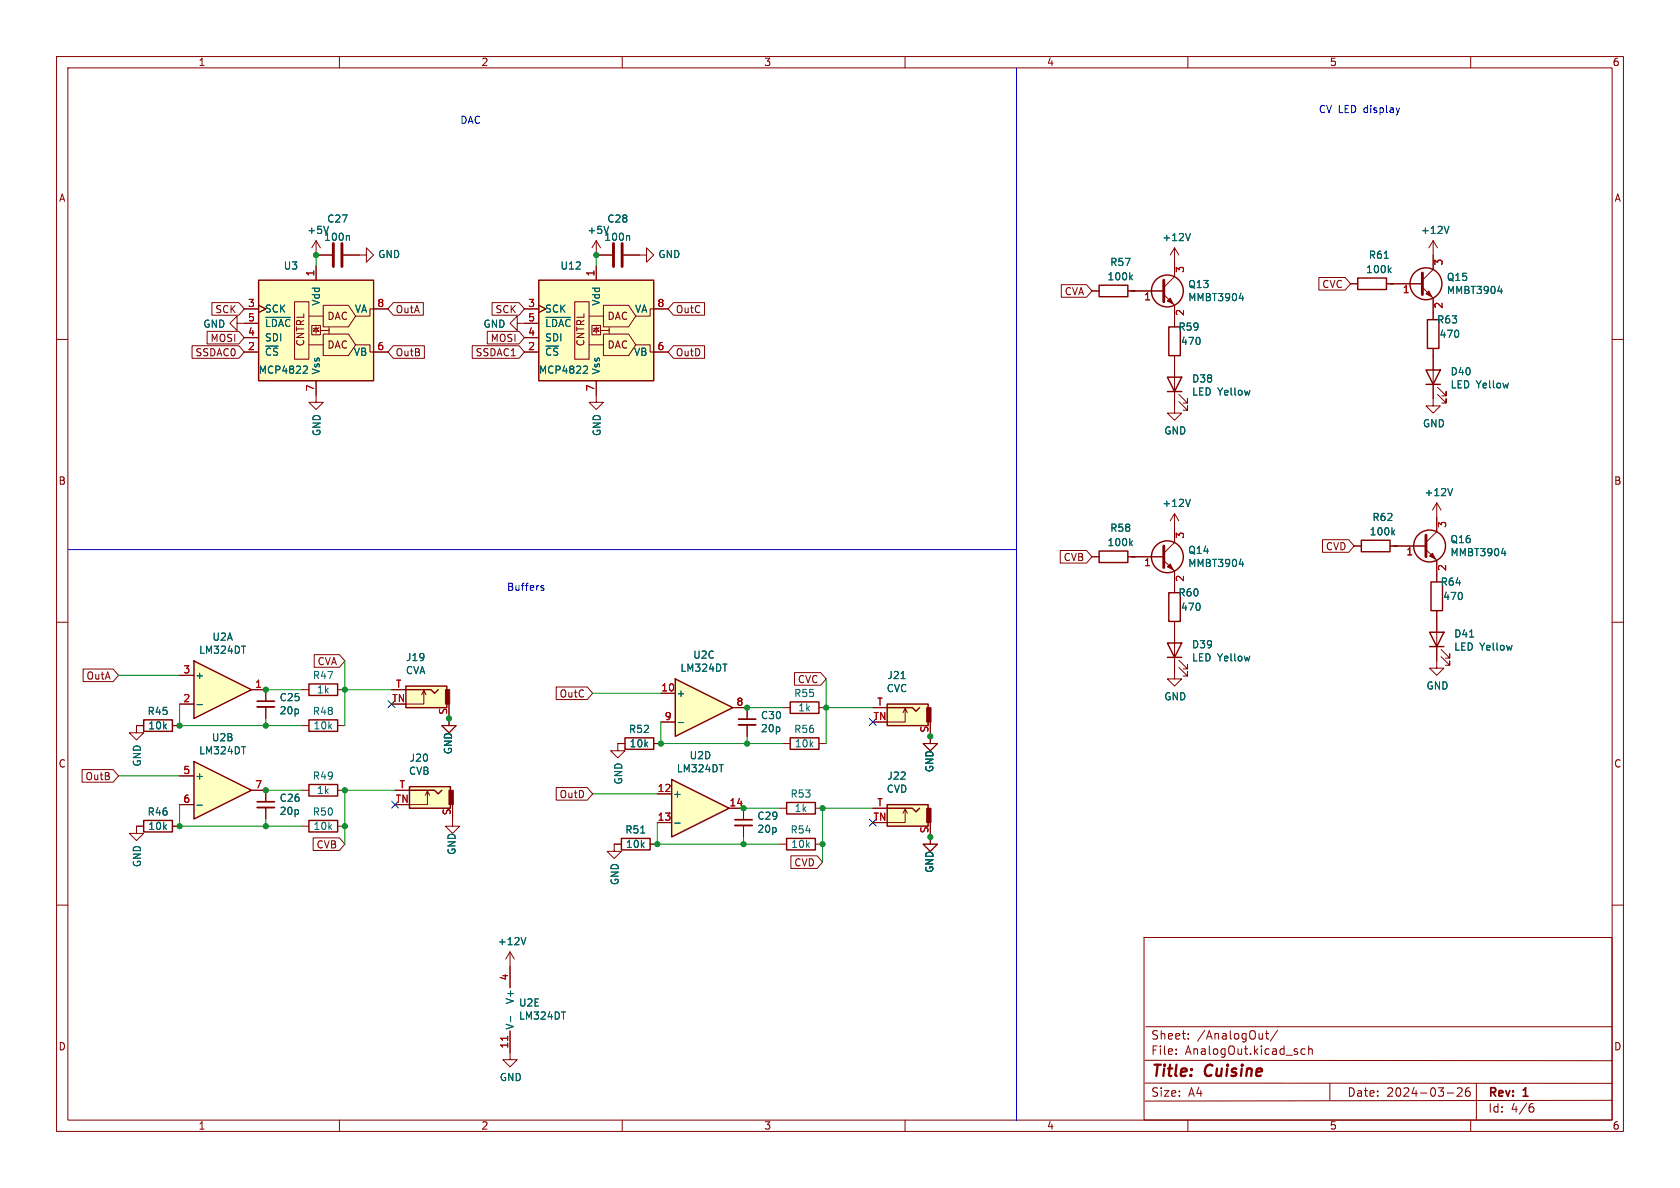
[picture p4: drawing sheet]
<svg xmlns="http://www.w3.org/2000/svg" width="297mm" height="210mm" viewBox="0 0 297 210" stroke-linecap="round" stroke-linejoin="round" font-family="sans-serif">
<defs><g id="words">
<g font-size="2.8" fill="#840000">
<text x="203.4" y="190.9">Title:</text>
<text x="213.1" y="190.9">Cuisine</text>
</g>
<g font-size="2.1" fill="#840000">
<text x="203.4" y="184">Sheet:</text>
<text x="211.6" y="184">/AnalogOut/</text>
<text x="203.4" y="186.7">File:</text>
<text x="209.5" y="186.7">AnalogOut.kicad_sch</text>
<text x="203.4" y="194.1">Size:</text>
<text x="210.1" y="194.1">A4</text>
<text x="238.1" y="194.1">Date:</text>
<text x="245.1" y="194.1">2024-03-26</text>
<text x="263" y="194.3">Rev:</text>
<text x="263" y="196.9">Id:</text>
<text x="267.1" y="196.9">4/6</text>
<text x="269.4" y="194.3">1</text>
</g>
<g font-size="1.8" fill="#840000">
<text x="35" y="11.9">1</text>
<text x="85" y="11.9">2</text>
<text x="135" y="11.9">3</text>
<text x="185" y="11.9">4</text>
<text x="235" y="11.9">5</text>
<text x="285" y="11.9">6</text>
<text x="10.3" y="35.9">A</text>
<text x="285.3" y="35.9">A</text>
<text x="188.1" y="52.4">CVA</text>
<text x="233.7" y="51.1">CVC</text>
<text x="38" y="55.6">SCK</text>
<text x="57.8" y="56.8">DAC</text>
<text x="69.8" y="55.6">OutA</text>
<text x="87.5" y="55.6">SCK</text>
<text x="107.3" y="56.8">DAC</text>
<text x="119.4" y="55.6">OutC</text>
<text x="34.4" y="63.2">SSDAC0</text>
<text x="37.1" y="60.6">MOSI</text>
<text x="54" y="61.3" transform="rotate(-90 54 61.3)">CNTRL</text>
<text x="57.8" y="61.8">DAC</text>
<text x="69.8" y="63.2">OutB</text>
<text x="84" y="63.2">SSDAC1</text>
<text x="86.6" y="60.6">MOSI</text>
<text x="103.5" y="61.3" transform="rotate(-90 103.5 61.3)">CNTRL</text>
<text x="107.3" y="61.8">DAC</text>
<text x="119.4" y="63.2">OutD</text>
<text x="10.3" y="85.9">B</text>
<text x="285.3" y="85.9">B</text>
<text x="187.9" y="99.4">CVB</text>
<text x="234.3" y="97.5">CVD</text>
<text x="56" y="117.8">CVA</text>
<text x="15.2" y="120.3">OutA</text>
<text x="98.8" y="123.5">OutC</text>
<text x="140.9" y="121">CVC</text>
<text x="10.3" y="135.9">C</text>
<text x="285.3" y="135.9">C</text>
<text x="15" y="138.1">OutB</text>
<text x="98.8" y="141.3">OutD</text>
<text x="55.9" y="150.2">CVB</text>
<text x="140.3" y="153.4">CVD</text>
<text x="10.3" y="185.9">D</text>
<text x="285.3" y="185.9">D</text>
<text x="35" y="199.9">1</text>
<text x="85" y="199.9">2</text>
<text x="135" y="199.9">3</text>
<text x="185" y="199.9">4</text>
<text x="235" y="199.9">5</text>
<text x="285" y="199.9">6</text>
</g>
<g font-size="1.8" fill="#0000c2">
<text x="81.3" y="22">DAC</text>
<text x="233" y="20.1">CV LED display</text>
<text x="89.5" y="104.5">Buffers</text>
</g>
<g font-size="1.8" fill="#006464">
<text x="54.2" y="41.6">+5V</text>
<text x="57.7" y="39.5">C27</text>
<text x="103.8" y="41.6">+5V</text>
<text x="107.3" y="39.5">C28</text>
<text x="251.1" y="41.6">+12V</text>
<text x="50.1" y="47.9">U3</text>
<text x="57.2" y="42.8">100n</text>
<text x="66.8" y="45.8">GND</text>
<text x="99" y="47.9">U12</text>
<text x="106.7" y="42.8">100n</text>
<text x="116.3" y="45.8">GND</text>
<text x="196.2" y="47.2">R57</text>
<text x="205.4" y="42.8">+12V</text>
<text x="241.9" y="45.9">R61</text>
<text x="195.7" y="49.8">100k</text>
<text x="210" y="51.1">Q13</text>
<text x="210" y="53.4">MMBT3904</text>
<text x="241.4" y="48.5">100k</text>
<text x="255.7" y="49.9">Q15</text>
<text x="255.7" y="52.2">MMBT3904</text>
<text x="35.8" y="58.1">GND</text>
<text x="46.7" y="55.5">SCK</text>
<text x="46.7" y="58">~{LDAC}</text>
<text x="56.7" y="54.1" transform="rotate(-90 56.7 54.1)">Vdd</text>
<text x="62.6" y="55.5">VA</text>
<text x="85.4" y="58.1">GND</text>
<text x="96.3" y="55.5">SCK</text>
<text x="96.3" y="58">~{LDAC}</text>
<text x="106.3" y="54.1" transform="rotate(-90 106.3 54.1)">Vdd</text>
<text x="112.2" y="55.5">VA</text>
<text x="208.2" y="58.6">R59</text>
<text x="254" y="57.4">R63</text>
<text x="254.4" y="59.9">470</text>
<text x="46.7" y="63.1">~{CS}</text>
<text x="46.7" y="60.6">SDI</text>
<text x="62.5" y="63.1">VB</text>
<text x="96.3" y="63.1">~{CS}</text>
<text x="96.3" y="60.6">SDI</text>
<text x="112" y="63.1">VB</text>
<text x="208.7" y="61.2">470</text>
<text x="45.6" y="66.3">MCP4822</text>
<text x="56.7" y="66.3" transform="rotate(-90 56.7 66.3)">Vss</text>
<text x="95.2" y="66.3">MCP4822</text>
<text x="106.3" y="66.3" transform="rotate(-90 106.3 66.3)">Vss</text>
<text x="210.7" y="67.8">D38</text>
<text x="210.7" y="70.1">LED Yellow</text>
<text x="256.3" y="66.5">D40</text>
<text x="256.3" y="68.9">LED Yellow</text>
<text x="56.9" y="77.2" transform="rotate(-90 56.9 77.2)">GND</text>
<text x="106.4" y="77.2" transform="rotate(-90 106.4 77.2)">GND</text>
<text x="205.7" y="77">GND</text>
<text x="251.5" y="75.7">GND</text>
<text x="205.4" y="89.8">+12V</text>
<text x="251.7" y="87.9">+12V</text>
<text x="196.2" y="94.2">R58</text>
<text x="242" y="94.8">100k</text>
<text x="242.5" y="92.3">R62</text>
<text x="195.7" y="96.7">100k</text>
<text x="210" y="98.1">Q14</text>
<text x="210" y="100.4">MMBT3904</text>
<text x="256.3" y="96.2">Q16</text>
<text x="256.3" y="98.5">MMBT3904</text>
<text x="208.2" y="105.6">R60</text>
<text x="254.6" y="103.7">R64</text>
<text x="255" y="106.3">470</text>
<text x="37.5" y="113.5">U2A</text>
<text x="208.7" y="108.2">470</text>
<text x="257" y="112.9">D41</text>
<text x="35.1" y="115.8">LM324DT</text>
<text x="71.7" y="119.4">CVA</text>
<text x="71.7" y="117.1">J19</text>
<text x="120.2" y="118.9">LM324DT</text>
<text x="122.5" y="116.6">U2C</text>
<text x="210.6" y="114.8">D39</text>
<text x="210.6" y="117.1">LED Yellow</text>
<text x="257" y="115.2">LED Yellow</text>
<text x="34.4" y="120.2">+</text>
<text x="49.3" y="124.2">C25</text>
<text x="55.2" y="120.2">R47</text>
<text x="55.9" y="122.8">1k</text>
<text x="119.5" y="123.4">+</text>
<text x="140.3" y="123.4">R55</text>
<text x="141" y="126">1k</text>
<text x="156.7" y="122.6">CVC</text>
<text x="156.8" y="120.2">J21</text>
<text x="205.7" y="124">GND</text>
<text x="252.1" y="122.1">GND</text>
<text x="26" y="126.6">R45</text>
<text x="26.1" y="129.1">10k</text>
<text x="37.4" y="131.2">U2B</text>
<text x="49.3" y="126.5">20p</text>
<text x="55.2" y="126.6">R48</text>
<text x="55.3" y="129.1">10k</text>
<text x="111.1" y="129.8">R52</text>
<text x="134.4" y="127.3">C30</text>
<text x="134.4" y="129.6">20p</text>
<text x="140.3" y="129.8">R56</text>
<text x="25.1" y="135.6" transform="rotate(-90 25.1 135.6)">GND</text>
<text x="35.1" y="133.6">LM324DT</text>
<text x="72.2" y="137.2">CVB</text>
<text x="72.3" y="134.8">J20</text>
<text x="80.1" y="133.4" transform="rotate(-90 80.1 133.4)">GND</text>
<text x="111.2" y="132.3">10k</text>
<text x="119.6" y="136.7">LM324DT</text>
<text x="121.8" y="134.4">U2D</text>
<text x="140.4" y="132.3">10k</text>
<text x="165.2" y="136.6" transform="rotate(-90 165.2 136.6)">GND</text>
<text x="34.4" y="138">+</text>
<text x="49.3" y="141.9">C26</text>
<text x="55.2" y="138">R49</text>
<text x="55.9" y="140.6">1k</text>
<text x="110.2" y="138.8" transform="rotate(-90 110.2 138.8)">GND</text>
<text x="118.9" y="141.2">+</text>
<text x="139.7" y="141.2">R53</text>
<text x="140.4" y="143.7">1k</text>
<text x="156.7" y="140.3">CVD</text>
<text x="156.8" y="138">J22</text>
<text x="26" y="144.4">R46</text>
<text x="26.1" y="146.9">10k</text>
<text x="49.3" y="144.2">20p</text>
<text x="55.2" y="144.4">R50</text>
<text x="55.3" y="146.9">10k</text>
<text x="110.4" y="147.5">R51</text>
<text x="133.8" y="145.1">C29</text>
<text x="133.8" y="147.4">20p</text>
<text x="139.7" y="147.5">R54</text>
<text x="25.1" y="153.4" transform="rotate(-90 25.1 153.4)">GND</text>
<text x="80.7" y="151.2" transform="rotate(-90 80.7 151.2)">GND</text>
<text x="110.6" y="150.1">10k</text>
<text x="139.8" y="150.1">10k</text>
<text x="165.2" y="154.4" transform="rotate(-90 165.2 154.4)">GND</text>
<text x="109.6" y="156.6" transform="rotate(-90 109.6 156.6)">GND</text>
<text x="87.9" y="167.3">+12V</text>
<text x="91" y="177.6" transform="rotate(-90 91 177.6)">V+</text>
<text x="91.7" y="178.1">U2E</text>
<text x="91" y="182.1" transform="rotate(-90 91 182.1)">V-</text>
<text x="91.7" y="180.4">LM324DT</text>
<text x="88.3" y="191.3">GND</text>
</g>
<g font-size="1.8" fill="#a90000">
<text x="255.3" y="47.1" transform="rotate(-90 255.3 47.1)">3</text>
<text x="55.6" y="49" transform="rotate(-90 55.6 49)">1</text>
<text x="105.2" y="49" transform="rotate(-90 105.2 49)">1</text>
<text x="202.2" y="53.4">1</text>
<text x="209.6" y="48.3" transform="rotate(-90 209.6 48.3)">3</text>
<text x="247.9" y="52.1">1</text>
<text x="43.7" y="54.4">3</text>
<text x="43.7" y="59.4">4</text>
<text x="43.7" y="56.9">5</text>
<text x="66.6" y="54.4">8</text>
<text x="93.3" y="54.4">3</text>
<text x="93.3" y="59.4">4</text>
<text x="93.3" y="56.9">5</text>
<text x="116.1" y="54.4">8</text>
<text x="209.6" y="56" transform="rotate(-90 209.6 56)">2</text>
<text x="255.3" y="54.7" transform="rotate(-90 255.3 54.7)">2</text>
<text x="43.7" y="62">2</text>
<text x="66.6" y="62">6</text>
<text x="93.3" y="62">2</text>
<text x="116.1" y="62">6</text>
<text x="55.6" y="69.3" transform="rotate(-90 55.6 69.3)">7</text>
<text x="105.2" y="69.3" transform="rotate(-90 105.2 69.3)">7</text>
<text x="209.6" y="95.3" transform="rotate(-90 209.6 95.3)">3</text>
<text x="256" y="93.4" transform="rotate(-90 256 93.4)">3</text>
<text x="202.2" y="100.4">1</text>
<text x="248.5" y="98.5">1</text>
<text x="256" y="101" transform="rotate(-90 256 101)">2</text>
<text x="209.6" y="102.9" transform="rotate(-90 209.6 102.9)">2</text>
<text x="32.3" y="119.1">3</text>
<text x="32.3" y="124.2">2</text>
<text x="45" y="121.7">1</text>
<text x="69.2" y="124.2">TN</text>
<text x="69.9" y="121.7">T</text>
<text x="116.8" y="122.3">10</text>
<text x="130.1" y="124.8">8</text>
<text x="155" y="124.8">T</text>
<text x="79.1" y="126.4" transform="rotate(-90 79.1 126.4)">S</text>
<text x="117.4" y="127.4">9</text>
<text x="154.3" y="127.4">TN</text>
<text x="164.2" y="129.6" transform="rotate(-90 164.2 129.6)">S</text>
<text x="32.3" y="136.9">5</text>
<text x="32.3" y="142">6</text>
<text x="45" y="139.4">7</text>
<text x="69.9" y="142">TN</text>
<text x="70.5" y="139.4">T</text>
<text x="116.2" y="140.1">12</text>
<text x="128.9" y="142.6">14</text>
<text x="155" y="142.6">T</text>
<text x="79.8" y="144.2" transform="rotate(-90 79.8 144.2)">S</text>
<text x="116.2" y="145.2">13</text>
<text x="154.3" y="145.2">TN</text>
<text x="164.2" y="147.4" transform="rotate(-90 164.2 147.4)">S</text>
<text x="89.9" y="173.4" transform="rotate(-90 89.9 173.4)">4</text>
<text x="89.9" y="185.5" transform="rotate(-90 89.9 185.5)">11</text>
</g>
</g></defs>
<g fill="none" stroke="#840000" stroke-width=".18">
<path d="M10 10h277v190h-277zM12 12h273v186h-273zM60 10v2M110 10v2M160 10v2M210 10v2M260 10v2M10 60h2M55.9 42.5v2.6h2.8M55.9 42.5l-.8 1.3M55.9 42.5l.7 1.3M60.7 45.1h4.1v-1.3l1.2 1.3-1.2 1.3v-1.3"/>
<path d="M91.4 57.2v-1.3l-1.2 1.3 1.2 1.2v-1.2h3.8M92.7 54.6h2.5M92.7 59.7h2.5M95.2 54l1.3 .6-1.3 .6M101.6 53.3h2.5v10.2h-2.5zM104.1 55.9h2.6M104.6 57.5h1.6v1.7h-1.6zM104.9 58.5l.5-.5 .5 .5zM105.4 47v2.5M105.4 57.8v1.1M105.9 57.9l-.1 .1h-.8l-.1 .2M106.7 59.1h4.4l1.3 1.9-1.3 1.9h-4.4z"/>
<path d="M106.7 54h4.4l1.3 1.9-1.3 1.9h-4.4zM107.7 57.9v.5h-1.5M107.7 58.3v.8M118.1 54.6h-3.2v1.3h-2.5M253.4 55.2v1.3M285 60h2M92.7 62.2h2.5M104.1 61h2.6M105.4 67.3v3.8h1.3l-1.3 1.3-1.3-1.3h1.3M112.4 61h2.5v1.2h3.2M253.4 61.6v1.3M10 110h2"/>
<path d="M285 110h2M69.8 139.7h2.6M75.6 139.8l-.4 .8M79.4 127v1.3h-1.3l1.3 1.2 1.2-1.2h-1.2M110.5 131.4h-1.3v1.3h1.3l-1.3 1.3-1.3-1.3h1.3M115.6 131.4h1.2M154.3 125.1h2.5M160 125.2l-.4 .8M160.4 126l-.4-.8v2.4h-3.2M164.5 127.6v2.6M10 160h2M75.9 140.6l-.3-.8v2.4h-3.2"/>
<path d="M80 142.2v2.6M109.9 149.2h-1.3v1.3h1.3l-1.3 1.3-1.3-1.3h1.3M114.9 149.2h1.3M131.4 142.9v2M131.4 145.9v2.1M137.8 149.2h1.3M137.8 142.9h1.3M144.1 149.2h1.3M144.1 142.9h1.3M285 160h2M90.2 168.3v6.3M90.2 168.3l-.8 1.2"/>
<path d="M90.2 168.3l.7 1.2M202.3 165.7h82.7v32.3h-82.7zM60 198v2M90.2 182.2v5.1h1.2l-1.2 1.3-1.3-1.3h1.3M110 198v2M160 198v2M202.4 191.5h82.6M202.4 187.4l82.6 .1M202.5 181.5h82.5M207.9 186.3v.1M207.9 185.5v.1M210 198v2"/>
<path d="M210.1 183.6v.1M210.1 182.8v.1M223.7 182.7h.6M223.9 182.2v1.3l.4 .2M225.9 182.1l-1.3 1.9M230.7 185.5l-.4-.1-.3 .3v.4l.1 .2h.6M231.4 185.5l.2-.1 .3 .1 .1 .9M231.4 184.9v1.5M235.1 191.5v3M255.8 193.2h1.2M257.6 192.4l.6-.1 .2 .1 .1 .3-.9 1.1h.9M259.8 192.3a.59 .59 0 0 0-.7 .6v.6l.1 .2 .4 .1 .2-.1 .1-.5-.1-.3h-.5l-.2 .3"/>
<path d="M260 198v2M261 191.5v6.5M270.6 195.7h.3l.3 .3-.1 .5-.5 .1M271 195.1l-.4 .1M285 194.5l-82.6 .1"/>
</g>
<path d="M95.2 49.5h20.4v17.8h-20.4zM252.3 56.5h2.1v5.1h-2.1zM72.4 139.1h7.2v3.8h-7.2zM72.4 139.7h4.4l.7 .6 .6-.6M110.5 130.4h5.1v2.1h-5.1zM156.8 124.5h7.3v3.8h-7.3zM156.8 125.1h4.5l.6 .6 .7-.6M109.9 148.2h5v2h-5zM139.1 148.2h5v2h-5zM139.1 141.9h5v2h-5z" fill="none" stroke="#840000" stroke-width=".25"/>
<g fill="#ffffc2" stroke="#ffffc2" stroke-width=".18">
<path d="M156.8 124.5h7.3v3.8h-7.3z"/>
<path d="M95.2 49.5h20.4v17.8h-20.4z"/>
<path d="M72.4 139.1h7.2v3.8h-7.2z"/>
</g>
<g fill="#840000" stroke="#840000" stroke-width=".18">
<path d="M163.8 125.1h.8v2.5h-.8z"/>
<path d="M79.4 139.7h.7v2.5h-.7z"/>
</g>
<path d="M58.1 40l-.4 1.3M61.6 41.6l.2 .2v.7M96.5 56.1h4.4M103.3 64.7l.4 .1 .2 .3-.8 .9h.8M159.3 120h.7M113.3 147.3h.7M90.3 179.7v.9M93 165.7l-.5 1.3" fill="none" stroke="#006464" stroke-width=".18"/>
<path d="M89.8 183.2v.7" fill="none" stroke="#a90000" stroke-width=".18"/>
<path d="M58.9 43.1v4M60.5 43.1v4" fill="none" stroke="#840000" stroke-width=".51"/>
<path d="M129.9 145.9h3.1" fill="none" stroke="#840000" stroke-width=".33"/>
<path d="M129.9 144.9h3.1" fill="none" stroke="#840000" stroke-width=".3"/>
<path d="M118.7 137.8l10.2 5.1-10.2 5.1z" fill="#ffffc2"/>
<path d="M118.7 137.8l10.2 5.1-10.2 5.1zM139.7 124.1h5.1v2h-5.1z" fill="none" stroke="#840000" stroke-width=".25"/>
<path d="M55.9 69.9v1.2h1.2l-1.2 1.3-1.3-1.3h1.3M138.4 125.1h1.3M144.8 125.1h1.2M116.2 140.3h2.5M116.2 145.4h2.5M128.9 142.9h2.5" fill="none" stroke="#840000" stroke-width=".18"/>
<path d="M119.3 145.5h.9" fill="none" stroke="#006464" stroke-width=".18"/>
<path d="M119.4 120l10.1 5.1-10.1 5.1z" fill="#ffffc2"/>
<g fill="none" stroke="#840000" stroke-width=".25">
<path d="M45.7 49.5h20.3v17.8h-20.3zM194.3 50.4h5.1v2.1h-5.1zM206.6 57.8h2.1v5.1h-2.1zM240 49.1h5.1v2.1h-5.1zM206.4 66.7h2.5l-1.3 2.5zM206.4 69.2h2.5M252.1 65.4h2.5l-1.2 2.5zM252.1 67.9h2.5M194.3 97.4h5.1v2h-5.1zM240.7 95.5h5v2h-5zM206.4 113.7h2.5l-1.3 2.5zM206.4 116.2h2.5"/>
<path d="M206.6 104.8h2.1v5.1h-2.1zM252.7 111.8h2.6l-1.3 2.5zM252.7 114.3h2.6M253 102.9h2v5.1h-2zM25.4 127.3h5.1v2h-5.1zM54.6 138.7h5.1v2h-5.1zM119.4 120l10.1 5.1-10.1 5.1zM25.4 145h5.1v2.1h-5.1z"/>
<circle cx="206.4" cy="51.4" r="2.82"/>
<circle cx="252.1" cy="50.2" r="2.82"/>
<circle cx="206.4" cy="98.4" r="2.82"/>
<circle cx="252.7" cy="96.5" r="2.82"/>
</g>
<g fill="none" stroke="#840000" stroke-width=".18">
<path d="M41.9 57.2v-1.3l-1.3 1.3 1.3 1.2v-1.2h3.8M43.2 54.6h2.5M43.2 59.7h2.5M45.7 54l1.3 .6-1.3 .6M52.1 53.3h2.5v10.2h-2.5zM54.6 55.9h2.5M55.1 57.5h1.5v1.7h-1.5zM55.4 58.5l.5-.5 .5 .5zM55.9 47v2.5M55.9 57.8v1.1M56.4 57.9l-.1 .1h-.8l-.1 .2M57.1 59.1h4.5l1.3 1.9-1.3 1.9h-4.5z"/>
<path d="M57.1 54h4.5l1.3 1.9-1.3 1.9h-4.5zM58.2 57.9v.5h-1.6M58.2 58.3v.8M68.6 54.6h-3.2v1.3h-2.5M105.4 42.5l-.8 1.3M105.4 42.5v2.6h2.8M105.4 42.5l.8 1.3M110.2 45.1h4.1v-1.3l1.3 1.3-1.3 1.3v-1.3M193 51.4h1.3M199.4 51.4h6.3M205.7 52.1l1.9 1.9v3.8M207.6 43.8v5.1l-1.9 1.9"/>
<path d="M207.6 43.8l-.7 1.3M207.6 43.8l.8 1.3M238.8 50.2h1.2M245.1 50.2h6.4M251.5 50.8l1.9 1.9v2.5M253.4 42.5v5.1l-1.9 1.9M253.4 42.5l-.8 1.3M253.4 42.5l.7 1.3M43.2 62.2h2.5M54.6 61h2.5M55.9 67.3v2.6M62.9 61h2.5v1.2h3.2"/>
<path d="M207.6 62.9v10.1h1.3l-1.3 1.3-1.2-1.3h1.2M208.4 71l1.5 1.5v-.7v.7h-.7M208.4 69.7l1.5 1.5v-.7v.7h-.7M253.4 62.9v8.9h1.2l-1.2 1.2-1.3-1.2h1.3M254.1 69.7l1.6 1.5v-.7v.7h-.8M254.1 68.5l1.6 1.5v-.8v.8h-.8M193 98.4h1.3M199.4 98.4h6.3M205.7 99.1l1.9 1.9v3.8M207.6 90.8v5.1l-1.9 1.9M207.6 90.8l-.7 1.3M207.6 90.8l.8 1.3"/>
<path d="M239.4 96.5h1.3M245.7 96.5h6.4M252.1 97.2l1.9 1.9v3.8M254 88.9v5.1l-1.9 1.9M254 88.9l-.8 1.3M254 88.9l.8 1.3M207.6 109.9v10.1h1.3l-1.3 1.3-1.2-1.3h1.2M208.4 118l1.5 1.5v-.8v.8h-.7M208.4 116.7l1.5 1.5v-.7v.7h-.7M254 108v10.1h1.3l-1.3 1.3-1.3-1.3h1.3M254.8 116.1l1.5 1.5v-.8v.8h-.8M254.8 114.8l1.5 1.5v-.7v.7h-.8"/>
<path d="M25.4 128.3h-1.3v1.2h1.3l-1.3 1.3-1.2-1.3h1.2M30.5 128.3h1.2M47 139.7v2M53.3 139.7h1.3M59.7 139.7h1.3M79.4 127v1.3h-1.3l1.3 1.2 1.2-1.2h-1.2M116.8 122.6h2.6M116.8 127.6h2.6M129.5 125.1h2.6v2M132.1 128.1v2.1M25.4 146.1h-1.3v1.2h1.3l-1.3 1.3-1.2-1.3h1.2M30.5 146.1h1.2"/>
<path d="M47 142.7v2.1M80 144.8v1.3h-1.3l1.3 1.2 1.3-1.2h-1.3"/>
</g>
<g fill="none" stroke="#006464" stroke-width=".18">
<path d="M47 56.1h4.4M107.6 40l-.4 1.3M111.1 41.6l.2 .2v.7M199.8 49l.4 .5M200.2 48.6l-.5 .5M210.4 41.3l-.4 1.2M219.1 52.7h.8M219.7 52.3v.9M244.7 45.7h.7M245.6 47.7l.3 .5M245.9 47.4l-.5 .4M256.2 40l-.5 1.3"/>
<path d="M264.8 51.5h.8M265.4 51v.9M53.8 64.7l.4 .1 .1 .3-.7 .9h.7M199.8 96l.4 .5M200.2 95.6l-.5 .5M210.4 88.3l-.4 1.2M219.1 99.7h.8M219.7 99.3v.8M246.2 94.1l.4 .5M246.6 93.7l-.5 .5M256.8 86.4l-.4 1.2M265.4 97.8h.8"/>
<path d="M266 97.4v.8M259.8 112.6h.7M119.9 127.7h1"/>
</g>
<path d="M130.6 128.1h3M45.5 142.7h3" fill="none" stroke="#840000" stroke-width=".33"/>
<path d="M130.6 127.1h3M45.5 141.7h3" fill="none" stroke="#840000" stroke-width=".3"/>
<path d="M108.5 43.1v4M110 43.1v4M205.7 49.5v3.8M251.5 48.3v3.8M205.7 96.5v3.8M252.1 94.6v3.8" fill="none" stroke="#840000" stroke-width=".51"/>
<g fill="#840000" stroke="#840000" stroke-width=".18">
<path d="M206.4 53.2l.5-.5 .5 1z"/>
<path d="M252.1 51.9l.5-.5 .5 1.1z"/>
<path d="M206.4 100.2l.5-.5 .5 1z"/>
<path d="M252.7 98.3l.5-.5 .5 1z"/>
</g>
<path d="M45.7 49.5h20.3v17.8h-20.3z" fill="#ffffc2" stroke="#ffffc2" stroke-width=".18"/>
<path d="M34.3 116.8l10.1 5.1-10.1 5.1z" fill="#ffffc2"/>
<path d="M34.3 116.8l10.1 5.1-10.1 5.1zM54.6 120.9h5.1v2h-5.1zM71.8 121.3h7.2v3.8h-7.2zM71.8 121.9h4.4l.6 .7 .7-.7" fill="none" stroke="#840000" stroke-width=".25"/>
<path d="M31.7 119.4h2.6M31.7 124.5h2.6M44.4 121.9h2.6v2.1M47 125v2M53.3 121.9h1.3M59.7 121.9h1.3M69.2 121.9h2.6M74.9 122l-.4 .8M75.3 122.8l-.4-.8v2.5h-3.1M79.4 124.5v2.5" fill="none" stroke="#840000" stroke-width=".18"/>
<path d="M34.8 124.6h1" fill="none" stroke="#006464" stroke-width=".18"/>
<path d="M71.8 121.3h7.2v3.8h-7.2z" fill="#ffffc2" stroke="#ffffc2" stroke-width=".18"/>
<path d="M78.7 121.9h.8v2.6h-.8z" fill="#840000" stroke="#840000" stroke-width=".18"/>
<path d="M45.5 125h3" fill="none" stroke="#840000" stroke-width=".33"/>
<path d="M45.5 124h3" fill="none" stroke="#840000" stroke-width=".3"/>
<path d="M34.3 134.6l10.1 5.1-10.1 5.1z" fill="#ffffc2"/>
<path d="M34.3 134.6l10.1 5.1-10.1 5.1zM54.6 127.3h5.1v2h-5.1zM139.7 130.4h5.1v2.1h-5.1zM54.6 145h5.1v2.1h-5.1zM156.8 142.2h7.3v3.9h-7.3zM156.8 142.9h4.5l.6 .6 .7-.6" fill="none" stroke="#840000" stroke-width=".25"/>
<g fill="none" stroke="#840000" stroke-width=".18">
<path d="M36.6 58.6h5.6l1 1.1-1 1.1h-5.6zM37.5 53.5h4.7l1 1.1-1 1.1h-4.7zM43.2 54.6h2.5M43.2 59.7h2.5M43.2 57.2h2.5M45.7 54l1.3 .6-1.3 .6M55.9 47v2.5M55.9 45.1h2.8M60.7 45.1h2.8M66 54.6h2.6M69.5 53.5h5.3v2.2h-5.3l-.9-1.1zM86.1 58.6h5.7l.9 1.1-.9 1.1h-5.7z"/>
<path d="M87 53.5h4.8l.9 1.1-.9 1.1h-4.8zM92.7 54.6h2.5M92.7 59.7h2.5M92.7 57.2h2.5M95.2 54l1.3 .6-1.3 .6M105.4 45.1h2.8M105.4 47v2.5M110.2 45.1h2.8M115.6 54.6h2.5M119.1 53.5h5.5v2.2h-5.5l-1-1.1zM187.6 50.3h4.5l.9 1.1-.9 1.1h-4.5zM193 51.4h1.3"/>
<path d="M199.4 51.4h6.3M207.6 46.4v2.5M207.6 54v3.8M233.2 49.1h4.6l1 1.1-1 1.1h-4.6zM238.8 50.2h1.2M245.1 50.2h6.4M253.4 45.1v2.5M253.4 52.7v3.8M34 61.1h8.2l1 1.1-1 1.1h-8.2zM43.2 62.2h2.5M55.9 67.3v2.6M66 62.2h2.6"/>
<path d="M69.5 61.1h5.5v2.2h-5.5l-.9-1.1zM83.5 61.1h8.3l.9 1.1-.9 1.1h-8.3zM92.7 62.2h2.5M105.4 67.3v2.6M115.6 62.2h2.5M119.1 61.1h5.5v2.2h-5.5l-1-1.1zM207.6 62.9v3.8M207.6 69.2v2.6M253.4 61.6v3.8M253.4 67.9v2.6M187.4 97.3h4.7l.9 1.1-.9 1.1h-4.7zM193 98.4h1.3"/>
<path d="M199.4 98.4h6.3M207.6 93.3v2.6M233.8 95.4h4.6l1 1.1-1 1.1h-4.6zM239.4 96.5h1.3M245.7 96.5h6.4M254 91.4v2.6M254 99.1v3.8M14.7 118.3h5.3l1 1.1-1 1.1h-5.3zM31.7 119.4h2.6M55.5 115.7h4.5l1 1.1-1 1.2h-4.5zM140.5 118.9h4.6l.9 1.1-.9 1.1h-4.6zM207.6 101v3.8"/>
<path d="M207.6 109.9v3.8M207.6 116.2v2.5M254 108v3.8M254 114.3v2.5M14.5 136h5.5l1 1.2-1 1.1h-5.5zM24.1 128.3h1.3M30.5 128.3h1.2M31.7 137.2h2.6M31.7 124.5h2.6M44.4 139.7h2.6v2M44.4 121.9h2.6v2.1M47 125v2"/>
<path d="M53.3 128.3h1.3M59.7 128.3h1.3M69.2 121.9h2.6M69.8 139.7h2.6M79.4 124.5v2.5M98.3 121.4h5.5l1 1.2-1 1.1h-5.5zM98.3 139.2h5.5l1 1.1-1 1.1h-5.5zM109.2 131.4h1.3M115.6 131.4h1.2M116.8 122.6h2.6M116.8 127.6h2.6M129.5 125.1h2.6v2"/>
<path d="M132.1 128.1v2.1M138.4 131.4h1.3M144.8 131.4h1.2M154.3 125.1h2.5M164.5 127.6v3.8h-1.3l1.3 1.3 1.2-1.3h-1.2M24.1 146.1h1.3M30.5 146.1h1.2M31.7 142.2h2.6M47 142.7v2.1M53.3 146.1h1.3M55.4 148.1h4.6l1 1.1-1 1.1h-4.6zM59.7 146.1h1.3"/>
<path d="M80 142.2v2.6M108.6 149.2h1.3M114.9 149.2h1.3M116.2 140.3h2.5M116.2 145.4h2.5M128.9 142.9h2.5v2M131.4 145.9v2.1M139.8 151.3h4.7l.9 1.1-.9 1.1h-4.7zM154.3 142.9h2.5M160 143l-.4 .8M160.4 143.8l-.4-.8v2.4h-3.2M164.5 145.4v3.8h-1.3l1.3 1.3 1.2-1.3h-1.2"/>
<path d="M90.2 170.8v3.8M90.2 182.2v3.9"/>
</g>
<g fill="none" stroke="#006464" stroke-width=".18">
<path d="M47 56.1h4.4M58.1 40l-.4 1.3M61.6 41.6l.2 .2v.7M96.5 56.1h4.4M107.6 40l-.4 1.3M111.1 41.6l.2 .2v.7M199.8 49l.4 .5M200.2 48.6l-.5 .5M210.4 41.3l-.4 1.2M219.1 52.7h.8M219.7 52.3v.9M244.7 45.7h.7"/>
<path d="M245.6 47.7l.3 .5M245.9 47.4l-.5 .4M256.2 40l-.5 1.3M264.8 51.5h.8M265.4 51v.9M53.8 64.7l.4 .1 .1 .3-.7 .9h.7M103.3 64.7l.4 .1 .2 .3-.8 .9h.8M199.8 96l.4 .5M200.2 95.6l-.5 .5M210.4 88.3l-.4 1.2M219.1 99.7h.8M219.7 99.3v.8"/>
<path d="M246.2 94.1l.4 .5M246.6 93.7l-.5 .5M256.8 86.4l-.4 1.2M265.4 97.8h.8M266 97.4v.8M159.3 120h.7M259.8 112.6h.7M34.8 124.6h1M119.9 127.7h1M34.8 142.3h1M113.3 147.3h.7M119.3 145.5h.9"/>
<path d="M90.3 179.7v.9M93 165.7l-.5 1.3"/>
</g>
<path d="M156.8 142.2h7.3v3.9h-7.3z" fill="#ffffc2" stroke="#ffffc2" stroke-width=".18"/>
<path d="M163.8 142.9h.8v2.5h-.8z" fill="#840000" stroke="#840000" stroke-width=".18"/>
<path d="M179.7 12.1v186M247.4 19.1l-.3 .8M12.1 97.2h167.6M95.7 103.9l.4 .1 .1 .2-.2 .2-.4-.1M95.7 103.6h.4" fill="none" stroke="#0000c2" stroke-width=".18"/>
<g fill="none" stroke="#009600" stroke-width=".18">
<path d="M55.9 45.1v1.9M105.4 45.1v1.9M200 51.4h.7M245.7 50.2h.7M200 98.4h.7M246.4 96.5h.6M21 119.4h10.7M61 116.8v11.5M21 137.2h10.7M31.7 124.5v3.8h21.6M47 127v1.3M47 139.7h6.3"/>
<path d="M47 121.9h6.3M61 121.9h8.2M69.8 139.7h-8.8v9.5M104.8 122.6h12M116.8 127.6v3.8h21.6M132.1 130.2v1.2M132.1 125.1h6.3M146 125.1h8.3M146 120v11.4M31.7 142.2v3.9h21.6M47 144.8v1.3M104.8 140.3h11.4"/>
<path d="M116.2 145.4v3.8h21.6M131.4 148v1.2M131.4 142.9h6.4M154.3 142.9h-8.9v9.5"/>
</g>
<path d="M68.6 123.9l1.2 1.2M69.8 123.9l-1.2 1.2M153.7 127l1.2 1.2M154.9 127l-1.2 1.2M69.2 141.6l1.3 1.2M70.5 141.6l-1.3 1.2M153.7 144.8l1.2 1.2M154.9 144.8l-1.2 1.2" fill="none" stroke="#000084" stroke-width=".18"/>
<path d="M89.8 183.2v.7" fill="none" stroke="#a90000" stroke-width=".18"/>
<g fill="#009600" stroke="#009600" stroke-width=".18">
<circle cx="116.2" cy="149.2" r=".46"/>
<circle cx="116.8" cy="131.4" r=".46"/>
<circle cx="131.4" cy="149.2" r=".46"/>
<circle cx="131.4" cy="142.9" r=".46"/>
<circle cx="132.1" cy="131.4" r=".46"/>
<circle cx="132.1" cy="125.1" r=".46"/>
<circle cx="79.4" cy="127" r=".46"/>
<circle cx="47" cy="139.7" r=".46"/>
<circle cx="47" cy="146.1" r=".46"/>
<circle cx="61" cy="139.7" r=".46"/>
<circle cx="61" cy="146.1" r=".46"/>
<circle cx="61" cy="121.9" r=".46"/>
<circle cx="47" cy="128.3" r=".46"/>
<circle cx="47" cy="121.9" r=".46"/>
<circle cx="31.7" cy="128.3" r=".46"/>
<circle cx="31.7" cy="146.1" r=".46"/>
<circle cx="105.4" cy="45.1" r=".46"/>
<circle cx="55.9" cy="45.1" r=".46"/>
<circle cx="164.5" cy="130.2" r=".46"/>
<circle cx="145.4" cy="142.9" r=".46"/>
<circle cx="145.4" cy="149.2" r=".46"/>
<circle cx="164.5" cy="148" r=".46"/>
<circle cx="146" cy="125.1" r=".46"/>
</g>
<use href="#words"/>
</svg>
